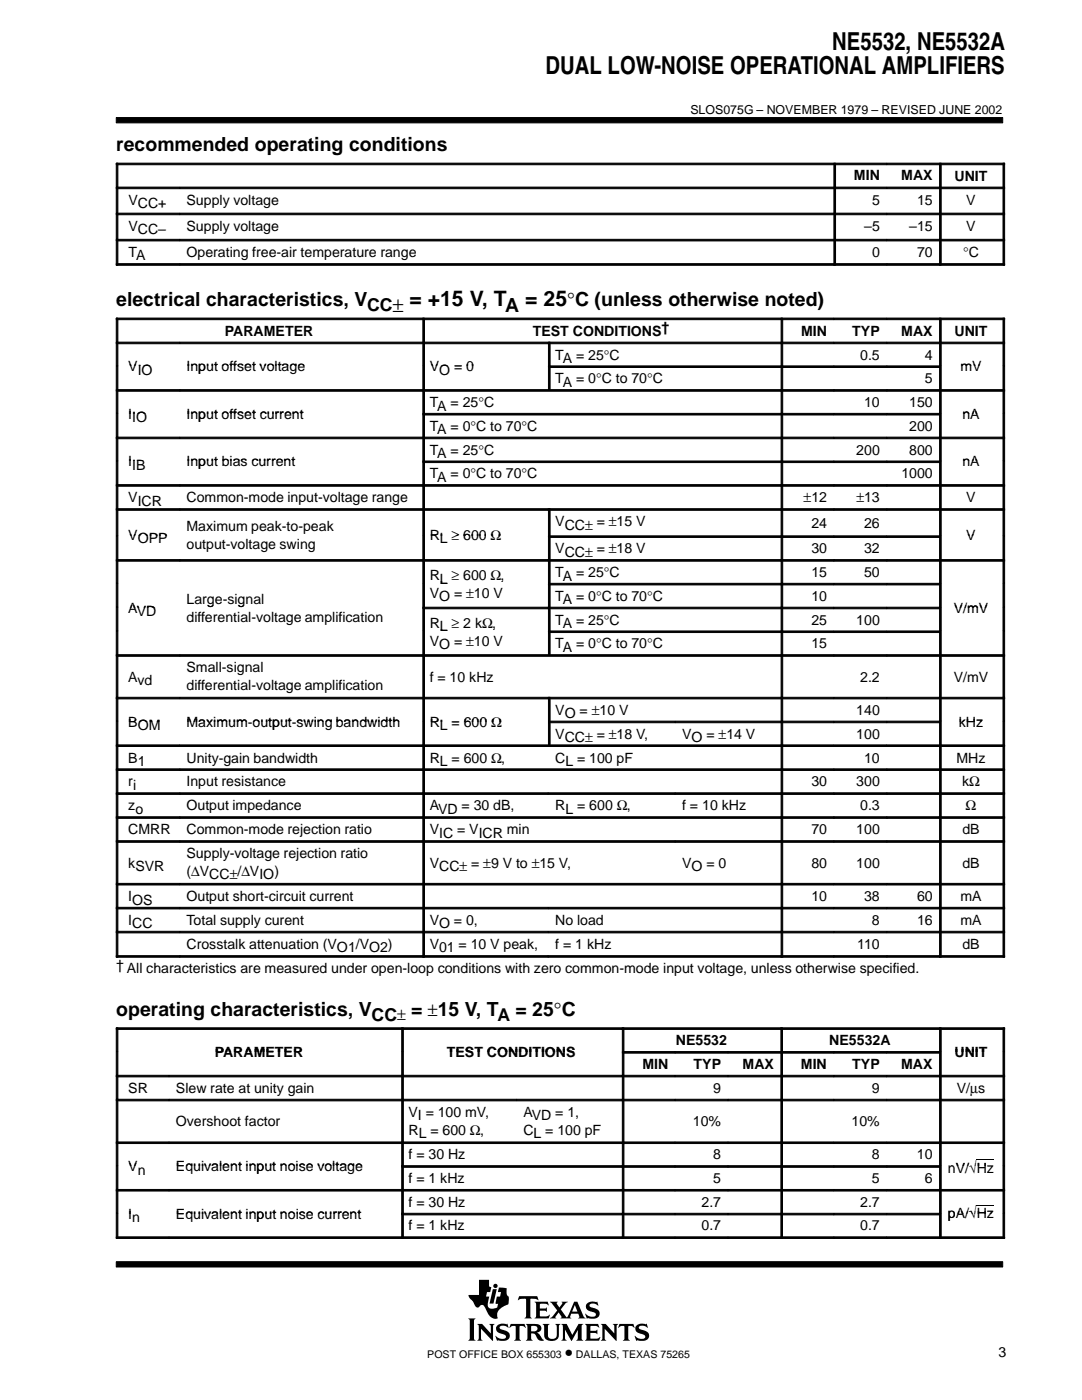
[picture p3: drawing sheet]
<svg xmlns="http://www.w3.org/2000/svg" width="216mm" height="279mm" viewBox="0 0 216 279" stroke-linecap="round" stroke-linejoin="round" font-family="sans-serif">
<defs><g id="words">
<g font-size="4.9">
<text x="166.1" y="9.9">NE5532, NE5532A</text>
<text x="108.9" y="14.8">DUAL LOW-NOISE OPERATIONAL AMPLIFIERS</text>
</g>
<g font-size="4.2">
<text x="81.7" y="61.1">= +15 V, T</text>
<text x="104.8" y="61.1">= 25°C (unless otherwise noted)</text>
</g>
<g font-size="3.9">
<text x="23.2" y="30.2">recommended operating conditions</text>
<text x="23.2" y="61.1">electrical characteristics, V</text>
<text x="100.8" y="62.2">A</text>
<text x="23.2" y="202.7">operating characteristics, V</text>
</g>
<g font-size="3.5">
<text x="73.3" y="62.1">CC±</text>
<text x="74.2" y="203.7">CC± =</text>
<text x="85.4" y="202.7">±15 V, T</text>
<text x="99.2" y="203.7">A = 25°C</text>
<text x="112.7" y="271">•</text>
</g>
<g font-size="2.8">
<text x="170.4" y="35.9">MIN</text>
<text x="179.8" y="35.9">MAX</text>
<text x="25.6" y="40.9">VCC+</text>
<text x="37.2" y="40.9">Supply voltage</text>
<text x="174" y="40.9">5</text>
<text x="183" y="40.9">15</text>
<text x="190.5" y="36.1">UNIT</text>
<text x="192.8" y="40.9">V</text>
<text x="25.6" y="46.1">VCC–</text>
<text x="37.2" y="46.1">Supply voltage</text>
<text x="172.4" y="46.1">–5</text>
<text x="181.4" y="46.1">–15</text>
<text x="192.8" y="46.1">V</text>
<text x="25.6" y="51.3">TA</text>
<text x="37.2" y="51.3">Operating free-air temperature range</text>
<text x="174" y="51.3">0</text>
<text x="183" y="51.3">70</text>
<text x="192.2" y="51.3">°C</text>
<text x="44.9" y="67">PARAMETER</text>
<text x="106.3" y="67">TEST CONDITIONS†</text>
<text x="110.8" y="71.8">TA = 25°C</text>
<text x="159.9" y="67">MIN</text>
<text x="170.1" y="67">TYP</text>
<text x="171.6" y="71.8">0.5</text>
<text x="179.8" y="67">MAX</text>
<text x="184.5" y="71.8">4</text>
<text x="190.5" y="67">UNIT</text>
<text x="25.6" y="74.1">VIO</text>
<text x="37.2" y="74.1">Input offset voltage</text>
<text x="85.7" y="74.1">VO = 0</text>
<text x="110.8" y="76.5">TA = 0°C to 70°C</text>
<text x="184.5" y="76.5">5</text>
<text x="191.6" y="74.1">mV</text>
<text x="25.6" y="83.6">IIO</text>
<text x="37.2" y="83.6">Input offset current</text>
<text x="85.7" y="81.2">TA = 25°C</text>
<text x="172.4" y="81.2">10</text>
<text x="181.4" y="81.2">150</text>
<text x="192" y="83.6">nA</text>
<text x="85.7" y="86">TA = 0°C to 70°C</text>
<text x="181.4" y="86">200</text>
<text x="25.6" y="93.1">IIB</text>
<text x="37.2" y="93.1">Input bias current</text>
<text x="85.7" y="90.7">TA = 25°C</text>
<text x="85.7" y="95.5">TA = 0°C to 70°C</text>
<text x="170.9" y="90.7">200</text>
<text x="179.9" y="95.5">1000</text>
<text x="181.4" y="90.7">800</text>
<text x="192" y="93.1">nA</text>
<text x="25.6" y="100.2">VICR</text>
<text x="37.2" y="100.2">Common-mode input-voltage range</text>
<text x="160.4" y="100.2">±12</text>
<text x="170.9" y="100.2">±13</text>
<text x="192.8" y="100.2">V</text>
<text x="25.6" y="107.7">VOPP</text>
<text x="37.2" y="106">Maximum peak-to-peak</text>
<text x="85.7" y="107.7">RL ≥ 600 Ω</text>
<text x="110.8" y="105">VCC± = ±15 V</text>
<text x="161.9" y="105.3">24</text>
<text x="172.4" y="105.3">26</text>
<text x="192.8" y="107.7">V</text>
<text x="37.2" y="109.5">output-voltage swing</text>
<text x="110.8" y="110.4">VCC± = ±18 V</text>
<text x="161.9" y="110.4">30</text>
<text x="172.4" y="110.4">32</text>
<text x="85.7" y="115.8">RL ≥ 600 Ω,,</text>
<text x="85.7" y="119.3">VO = ±10 V</text>
<text x="87.8" y="116.5">L</text>
<text x="110.8" y="115.2">TA = 25°C</text>
<text x="110.8" y="119.9">TA = 0°C to 70°C</text>
<text x="161.9" y="115.2">15</text>
<text x="161.9" y="119.9">10</text>
<text x="172.4" y="115.2">50</text>
<text x="25.6" y="122.3">AVD</text>
<text x="37.2" y="120.6">Large-signal</text>
<text x="37.2" y="124.1">differential-voltage amplification</text>
<text x="41.3" y="120.6">g</text>
<text x="47.4" y="120.6">g</text>
<text x="85.7" y="125.3">RL ≥ 2 kΩ,,</text>
<text x="110.8" y="124.7">TA = 25°C</text>
<text x="161.9" y="124.7">25</text>
<text x="170.9" y="124.7">100</text>
<text x="190.3" y="122.3">V/mV</text>
<text x="85.7" y="128.8">VO = ±10 V</text>
<text x="87.8" y="126">L</text>
<text x="110.8" y="129.4">TA = 0°C to 70°C</text>
<text x="161.9" y="129.4">15</text>
<text x="25.6" y="136">Avd</text>
<text x="37.2" y="134.2">Small-signal</text>
<text x="37.2" y="137.7">differential-voltage amplification</text>
<text x="85.7" y="136">f = 10 kHz</text>
<text x="171.6" y="136">2.2</text>
<text x="190.3" y="136">V/mV</text>
<text x="110.8" y="142.6">VO = ±10 V</text>
<text x="170.9" y="142.6">140</text>
<text x="25.6" y="145">BOM</text>
<text x="37.2" y="145">Maximum output swing bandwidth</text>
<text x="37.2" y="145">Maximum-output-swing bandwidth</text>
<text x="85.7" y="145">RL = 600 Ω</text>
<text x="110.8" y="147.4">VCC± = ±18 V,</text>
<text x="136.1" y="147.4">VO = ±14 V</text>
<text x="170.9" y="147.4">100</text>
<text x="191.3" y="145">kHz</text>
<text x="25.6" y="152.2">B1</text>
<text x="37.2" y="152.2">Unity-gain bandwidth</text>
<text x="85.7" y="152.2">RL = 600 Ω,</text>
<text x="110.8" y="152.2">CL = 100 pF</text>
<text x="172.4" y="152.2">10</text>
<text x="190.9" y="152.2">MHz</text>
<text x="25.6" y="157">ri</text>
<text x="25.6" y="161.7">zo</text>
<text x="37.2" y="157">Input resistance</text>
<text x="37.2" y="161.7">Output impedance</text>
<text x="85.7" y="161.7">AVD = 30 dB,</text>
<text x="110.8" y="161.7">RL = 600 Ω,</text>
<text x="136.1" y="161.7">f = 10 kHz</text>
<text x="161.9" y="157">30</text>
<text x="170.9" y="157">300</text>
<text x="171.6" y="161.7">0.3</text>
<text x="192" y="157">kΩ</text>
<text x="192.7" y="161.7">Ω</text>
<text x="25.6" y="166.5">CMRR</text>
<text x="37.2" y="166.5">Common-mode rejection ratio</text>
<text x="85.7" y="166.5">VIC = VICR min</text>
<text x="161.9" y="166.5">70</text>
<text x="170.9" y="166.5">100</text>
<text x="192" y="166.5">dB</text>
<text x="25.6" y="173.2">kSVR</text>
<text x="37.2" y="171.3">Supply-voltage rejection ratio</text>
<text x="85.7" y="173.2">VCC± = ±9 V to ±15 V,</text>
<text x="136.1" y="173.2">VO = 0</text>
<text x="161.9" y="173.2">80</text>
<text x="170.9" y="173.2">100</text>
<text x="192" y="173.2">dB</text>
<text x="25.6" y="179.8">IOS</text>
<text x="37.2" y="174.8">(∆VCC±/∆VIO)</text>
<text x="37.2" y="179.8">Output short-circuit current</text>
<text x="161.9" y="179.8">10</text>
<text x="172.4" y="179.8">38</text>
<text x="183" y="179.8">60</text>
<text x="191.6" y="179.8">mA</text>
<text x="25.6" y="184.6">ICC</text>
<text x="37.2" y="184.6">Total supply curent</text>
<text x="85.7" y="184.6">VO = 0,</text>
<text x="110.8" y="184.6">No load</text>
<text x="174" y="184.6">8</text>
<text x="183" y="184.6">16</text>
<text x="191.6" y="184.6">mA</text>
<text x="37.2" y="189.4">Crosstalk attenuation (VO1/VO2)</text>
<text x="85.7" y="189.4">V01 = 10 V peak,</text>
<text x="110.8" y="189.4">f = 1 kHz</text>
<text x="171.1" y="189.4">110</text>
<text x="192" y="189.4">dB</text>
<text x="23.2" y="193.5">† All characteristics are measured under open-loop conditions with zero common-mode input voltage, unless otherwise specified.</text>
<text x="134.9" y="208.6">NE5532</text>
<text x="165.5" y="208.6">NE5532A</text>
<text x="42.8" y="211">PARAMETER</text>
<text x="89.2" y="211">TEST CONDITIONS</text>
<text x="128.2" y="213.3">MIN</text>
<text x="138.4" y="213.3">TYP</text>
<text x="148.2" y="213.3">MAX</text>
<text x="159.8" y="213.3">MIN</text>
<text x="170.1" y="213.3">TYP</text>
<text x="179.8" y="213.3">MAX</text>
<text x="190.5" y="211">UNIT</text>
<text x="25.6" y="218.1">SR</text>
<text x="35.1" y="218.1">Slew rate at unity gain</text>
<text x="142.3" y="218.1">9</text>
<text x="174" y="218.1">9</text>
<text x="190.9" y="218.1">V/µs</text>
<text x="35.1" y="224.8">Overshoot factor</text>
<text x="81.5" y="222.9">VI = 100 mV,</text>
<text x="81.5" y="226.4">RL = 600 Ω,</text>
<text x="104.4" y="222.9">AVD = 1,</text>
<text x="104.4" y="226.4">CL = 100 pF</text>
<text x="138.3" y="224.8">10%</text>
<text x="169.9" y="224.8">10%</text>
<text x="25.6" y="233.7">Vn</text>
<text x="25.6" y="233.7">V</text>
<text x="35.1" y="233.7">Equivalent input noise voltage</text>
<text x="81.5" y="231.4">f = 30 Hz</text>
<text x="142.3" y="231.4">8</text>
<text x="174" y="231.4">8</text>
<text x="183" y="231.4">10</text>
<text x="81.5" y="236.1">f = 1 kHz</text>
<text x="142.3" y="236.1">5</text>
<text x="174" y="236.1">5</text>
<text x="184.5" y="236.1">6</text>
<text x="189.1" y="234">nV/√Hz</text>
<text x="25.6" y="243.2">I</text>
<text x="25.6" y="243.2">In</text>
<text x="35.1" y="243.2">Equivalent input noise current</text>
<text x="81.5" y="240.9">f = 30 Hz</text>
<text x="81.5" y="245.6">f = 1 kHz</text>
<text x="140" y="240.9">2.7</text>
<text x="140" y="245.6">0.7</text>
<text x="171.6" y="240.9">2.7</text>
<text x="171.6" y="245.6">0.7</text>
<text x="189.1" y="243.1">pA/√Hz</text>
<text x="199.2" y="270.8">3</text>
</g>
<text font-size="2.5" x="137.8" y="22.7">SLOS075G – NOVEMBER 1979 – REVISED JUNE 2002</text>
<g font-size="2.1">
<text x="85.3" y="271">POST OFFICE BOX 655303</text>
<text x="114.9" y="271">DALLAS, TEXAS 75265</text>
</g>
</g></defs>
<g fill="#000" stroke="#000" stroke-width=".2">
<path d="M23.2 23.5h176.9v1h-176.9z" fill-rule="evenodd"/>
<path d="M23.2 251.8h176.9v1.1h-176.9z" fill-rule="evenodd"/>
</g>
<g fill="#000">
<path d="M98.3 257.3h.8l-.6 2.9h-.8z"/>
<path d="M93.4 263.1h1.5l-.3 .4v3.7l.3 .4h-1.5l.3-.4v-3.7z" fill-rule="evenodd"/>
<path d="M95.2 264.2h1l1.7 1.9v-1.5l-.3-.4h1.1l-.3 .4v3l-2.4-2.4v2l.3 .4h-1.1l.3-.6v-2.3z" fill-rule="evenodd"/>
<path d="M95.6 255.4h2v1.3l.4 .2-.2 1h-.6l-.2 .9h.6l-.3 1.2 .1 .7a.9 .9 0 0 0 1.2 .4l.6-.1 .2-.8-.5-.1 .2-1.3h.7l.2-.9h-.7l.3-1 1.5 .2v1.1l.2 .4 .2 .2v.7a.81 .81 0 0 1-.6 1 2.73 2.73 0 0 0-1.7 1.7l.1 .9h-.1a1.81 1.81 0 0 1-2.1-1.5l-.3-.6a.7 .7 0 0 0-.6-.6 .7 .7 0 0 0-.7 .5 1.12 1.12 0 0 1-1.1-1l-.7-.8-.2-.7h2.1z" fill-rule="evenodd"/>
<path d="M99.2 264.6a1.71 1.71 0 0 1 1.7-.4l.2 .1 .1-.1 .3 .8-.6-.3-.8-.1a.41 .41 0 0 0-.4 .5 .41 .41 0 0 0 .5 .3 1.29 1.29 0 0 1 1.5 1.4 1.08 1.08 0 0 1-1.2 .8l-1.1-.1-.2 .1-.4-1 .8 .5 .5 .1 .6-.1 .3-.2a.72 .72 0 0 0-.9-.7 .99 .99 0 0 1-1-.5 .99 .99 0 0 1 .1-1.1z" fill-rule="evenodd"/>
<path d="M101.9 264.2h2.8l.2 .8-.7-.4h-.4l-.1 .2v2.4l.3 .4h-1.4l.3-.4v-2.4l-.1-.2h-.5l-.7 .4z" fill-rule="evenodd"/>
<path d="M103.6 258.7h3.6l.2 .8-.4-.3-1.2 .1v3.5l.3 .3h-1.4l.2-.2 .1-.3v-3.2l-.1-.2h-.8l-.7 .3z" fill-rule="evenodd"/>
<path d="M104.9 264.2h1.9a.9 .9 0 0 1 1 .4 .9 .9 0 0 1 0 1.1l-.7 .2 .5 .4 .9 1.2a1.2 1.2 0 0 1-1.6-1l-.3-.3-.6-.1v1l.3 .5h-1.4l.3-.6v-2.3z" fill-rule="evenodd"/>
<path d="M106.7 259.8h2.6l.1 .7-.5-.3-1.2 .1v.8h1.1l.3-.2v.9l-.4-.2h-1v1l.2 .1h1.2l.5-.3h.1l-.2 .7h-2.8l.3-.5v-2.3z" fill-rule="evenodd"/>
<path d="M108.3 264.2h1.3l-.3 .4v2a.65 .65 0 0 0 .7 .6h.6l.4-.4 .1-2.1-.3-.5h1l-.3 .4v1.8a1.54 1.54 0 0 1-2.4 1l-.5-.7v-2.1z" fill-rule="evenodd"/>
<path d="M112 264.2h1.1l1.1 2.2 1.2-2.2h1l-.3 .4v2.6l.3 .4h-1.4l.3-.4v-1.8l-1.3 2.2-1.3-2.2v1.7l.4 .5h-1.1l.3-.6v-2.3z" fill-rule="evenodd"/>
<path d="M109.7 259.8h1.6l-.2 .3 .5 .8 .6-.8-.1-.3h1.2l-.4 .3-1 1.2 1.2 1.6 1.5-3.1h.6l1.2 2.9 .4 .4-1.4-.1a.22 .22 0 0 0 .2-.1 .22 .22 0 0 0 0-.3l-.2-.4h-1.4l-.2 .7 .2 .2h-2.2l.2-.3-.5-.9-.7 .9 .2 .3h-1.3l.6-.4 .9-1.2z" fill-rule="evenodd"/>
<path d="M117.1 260.2a2.08 2.08 0 0 1 1.9-.3l.2-.2 .1 .9a1.22 1.22 0 0 0-1.7-.1 .82 .82 0 0 0 .9 .6 1.06 1.06 0 0 1 1.2 1.1 1.06 1.06 0 0 1-1.2 1l-1.2-.1-.2 .1-.3-1 .8 .5 .8 .1a.46 .46 0 0 0 .5-.5 .46 .46 0 0 0-.5-.4l-.2-.1a1.11 1.11 0 0 1-1.2-1.5z" fill-rule="evenodd"/>
<path d="M116.7 264.2h2.6l.2 .8-.6-.4-1.1 .1v.9h1.1l.3-.2v.9l-.4-.3h-1v1.1l1.3 .1 .7-.4-.3 .8h-2.8l.3-.4v-2.6z" fill-rule="evenodd"/>
<path d="M119.9 264.2h1l1.7 1.9v-1.5l-.3-.4h1l-.3 .4v3l-2.3-2.4v2l.3 .4h-1.1l.3-.4v-2.6z" fill-rule="evenodd"/>
<path d="M123.6 264.2h2.8l.2 .8-.6-.4h-.5l-.1 .2v2.4l.3 .4h-1.4l.3-.4v-2.4l-.1-.2h-.5l-.7 .4z" fill-rule="evenodd"/>
<path d="M127 264.6a1.74 1.74 0 0 1 1.6-.4l.3 .1 .1-.1 .3 .8h-.1a1.2 1.2 0 0 0-1.7-.1 1.47 1.47 0 0 0 1.3 .7 1.03 1.03 0 0 1 .7 1.2 1.03 1.03 0 0 1-1.2 .8l-1.1-.1-.2 .1-.4-1 .9 .5 .9 .1a.45 .45 0 0 0 .4-.6 .45 .45 0 0 0-.6-.3l-.2-.1a1.11 1.11 0 0 1-1.2-1.4z" fill-rule="evenodd"/>
<circle cx="98.9" cy="256.6" r=".43"/>
</g>
<g fill="#fff">
<path d="M114.7 260.4l.5 1.4h-1z"/>
<path d="M106 264.7l.6-.1a.56 .56 0 0 1 .6 .5 .56 .56 0 0 1-.6 .6h-.6z" fill-rule="evenodd"/>
</g>
<g fill="#000" stroke="#000" stroke-width=".2">
<path d="M23.2 32.6h.3v4.7h-.3z" fill-rule="evenodd"/>
<path d="M23.2 32.6h143.2v.3h-143.2z" fill-rule="evenodd"/>
<path d="M23.2 37.3h.3v5.2h-.3z" fill-rule="evenodd"/>
<path d="M23.2 37.3h12.6v.4h-12.6z" fill-rule="evenodd"/>
<path d="M35.9 37.3h130.5v.4h-130.5z" fill-rule="evenodd"/>
<path d="M166.4 32.6h.3v4.7h-.3z" fill-rule="evenodd"/>
<path d="M166.4 32.6h10.5v.3h-10.5z" fill-rule="evenodd"/>
<path d="M166.4 37.3h.3v5.2h-.3z" fill-rule="evenodd"/>
<path d="M166.4 37.3h10.5v.4h-10.5z" fill-rule="evenodd"/>
<path d="M176.9 32.6h10.6v.3h-10.6z" fill-rule="evenodd"/>
<path d="M176.9 37.3h10.6v.4h-10.6z" fill-rule="evenodd"/>
<path d="M187.5 32.6h.3v4.7h-.3z" fill-rule="evenodd"/>
<path d="M187.5 32.6h13v.3h-13z" fill-rule="evenodd"/>
<path d="M187.5 37.3h.3v5.2h-.3z" fill-rule="evenodd"/>
<path d="M187.5 37.3h13v.4h-13z" fill-rule="evenodd"/>
<path d="M200.1 32.6h.4v4.7h-.4z" fill-rule="evenodd"/>
<path d="M200.1 37.3h.4v5.2h-.4z" fill-rule="evenodd"/>
<path d="M23.2 42.5h.3v5.2h-.3z" fill-rule="evenodd"/>
<path d="M23.2 42.5h12.6v.4h-12.6z" fill-rule="evenodd"/>
<path d="M23.2 47.8h.3v5.1h-.3z" fill-rule="evenodd"/>
<path d="M23.2 47.8h12.6v.3h-12.6z" fill-rule="evenodd"/>
<path d="M23.2 52.6h12.6v.3h-12.6z" fill-rule="evenodd"/>
<path d="M35.9 42.5h130.5v.4h-130.5z" fill-rule="evenodd"/>
<path d="M35.9 47.8h130.5v.3h-130.5z" fill-rule="evenodd"/>
<path d="M35.9 52.6h130.5v.3h-130.5z" fill-rule="evenodd"/>
<path d="M166.4 42.5h.3v5.2h-.3z" fill-rule="evenodd"/>
<path d="M166.4 42.5h10.5v.4h-10.5z" fill-rule="evenodd"/>
<path d="M166.4 47.8h.3v5.1h-.3z" fill-rule="evenodd"/>
<path d="M166.4 47.8h10.5v.3h-10.5z" fill-rule="evenodd"/>
<path d="M166.4 52.6h10.5v.3h-10.5z" fill-rule="evenodd"/>
<path d="M176.9 42.5h10.6v.4h-10.6z" fill-rule="evenodd"/>
<path d="M176.9 47.8h10.6v.3h-10.6z" fill-rule="evenodd"/>
<path d="M176.9 52.6h10.6v.3h-10.6z" fill-rule="evenodd"/>
<path d="M187.5 42.5h.3v5.2h-.3z" fill-rule="evenodd"/>
<path d="M187.5 42.5h13v.4h-13z" fill-rule="evenodd"/>
<path d="M187.5 47.8h.3v5.1h-.3z" fill-rule="evenodd"/>
<path d="M187.5 47.8h13v.3h-13z" fill-rule="evenodd"/>
<path d="M187.5 52.6h13v.3h-13z" fill-rule="evenodd"/>
<path d="M200.1 42.5h.4v5.2h-.4z" fill-rule="evenodd"/>
<path d="M200.1 47.8h.4v5.1h-.4z" fill-rule="evenodd"/>
<path d="M23.2 63.5h.3v4.8h-.3z" fill-rule="evenodd"/>
<path d="M23.2 63.5h61.2v.3h-61.2z" fill-rule="evenodd"/>
<path d="M23.2 68.3h.3v4.7h-.3z" fill-rule="evenodd"/>
<path d="M23.2 68.3h12.6v.3h-12.6z" fill-rule="evenodd"/>
<path d="M23.2 73h.3v4.7h-.3z" fill-rule="evenodd"/>
<path d="M23.2 77.8h.3v4.7h-.3z" fill-rule="evenodd"/>
<path d="M23.2 77.8h12.6v.3h-12.6z" fill-rule="evenodd"/>
<path d="M35.9 68.3h48.5v.3h-48.5z" fill-rule="evenodd"/>
<path d="M35.9 77.8h48.5v.3h-48.5z" fill-rule="evenodd"/>
<path d="M84.4 63.5h.3v4.8h-.3z" fill-rule="evenodd"/>
<path d="M84.4 63.5h71.4v.3h-71.4z" fill-rule="evenodd"/>
<path d="M84.4 68.3h.3v4.7h-.3z" fill-rule="evenodd"/>
<path d="M84.4 68.3h25v.3h-25z" fill-rule="evenodd"/>
<path d="M84.4 73h.3v4.7h-.3z" fill-rule="evenodd"/>
<path d="M84.4 77.8h.3v4.7h-.3z" fill-rule="evenodd"/>
<path d="M84.4 77.8h71.4v.3h-71.4z" fill-rule="evenodd"/>
<path d="M109.4 68.3h.4v4.7h-.4z" fill-rule="evenodd"/>
<path d="M109.4 68.3h46.4v.3h-46.4z" fill-rule="evenodd"/>
<path d="M109.4 73h.4v4.7h-.4z" fill-rule="evenodd"/>
<path d="M109.4 73h46.4v.3h-46.4z" fill-rule="evenodd"/>
<path d="M155.9 63.5h.3v4.8h-.3z" fill-rule="evenodd"/>
<path d="M155.9 63.5h10.5v.3h-10.5z" fill-rule="evenodd"/>
<path d="M155.9 68.3h.3v4.7h-.3z" fill-rule="evenodd"/>
<path d="M155.9 68.3h10.5v.3h-10.5z" fill-rule="evenodd"/>
<path d="M155.9 73h.3v4.7h-.3z" fill-rule="evenodd"/>
<path d="M155.9 73h10.5v.3h-10.5z" fill-rule="evenodd"/>
<path d="M155.9 77.8h.3v4.7h-.3z" fill-rule="evenodd"/>
<path d="M155.9 77.8h10.5v.3h-10.5z" fill-rule="evenodd"/>
<path d="M166.4 63.5h10.5v.3h-10.5z" fill-rule="evenodd"/>
<path d="M166.4 68.3h10.5v.3h-10.5z" fill-rule="evenodd"/>
<path d="M166.4 73h10.5v.3h-10.5z" fill-rule="evenodd"/>
<path d="M166.4 77.8h10.5v.3h-10.5z" fill-rule="evenodd"/>
<path d="M176.9 63.5h10.6v.3h-10.6z" fill-rule="evenodd"/>
<path d="M176.9 68.3h10.6v.3h-10.6z" fill-rule="evenodd"/>
<path d="M176.9 73h10.6v.3h-10.6z" fill-rule="evenodd"/>
<path d="M176.9 77.8h10.6v.3h-10.6z" fill-rule="evenodd"/>
<path d="M187.5 63.5h.3v4.8h-.3z" fill-rule="evenodd"/>
<path d="M187.5 63.5h13v.3h-13z" fill-rule="evenodd"/>
<path d="M187.5 68.3h.3v4.7h-.3z" fill-rule="evenodd"/>
<path d="M187.5 68.3h13v.3h-13z" fill-rule="evenodd"/>
<path d="M187.5 73h.3v4.7h-.3z" fill-rule="evenodd"/>
<path d="M187.5 77.8h.3v4.7h-.3z" fill-rule="evenodd"/>
<path d="M187.5 77.8h13v.3h-13z" fill-rule="evenodd"/>
<path d="M200.1 63.5h.4v4.8h-.4z" fill-rule="evenodd"/>
<path d="M200.1 68.3h.4v4.7h-.4z" fill-rule="evenodd"/>
<path d="M200.1 73h.4v4.7h-.4z" fill-rule="evenodd"/>
<path d="M200.1 77.8h.4v4.7h-.4z" fill-rule="evenodd"/>
<path d="M23.2 82.5h.3v4.7h-.3z" fill-rule="evenodd"/>
<path d="M23.2 87.2h.3v4.8h-.3z" fill-rule="evenodd"/>
<path d="M23.2 87.2h12.6v.4h-12.6z" fill-rule="evenodd"/>
<path d="M23.2 92h.3v4.7h-.3z" fill-rule="evenodd"/>
<path d="M23.2 96.7h.3v4.8h-.3z" fill-rule="evenodd"/>
<path d="M23.2 96.7h12.6v.3h-12.6z" fill-rule="evenodd"/>
<path d="M35.9 87.2h48.5v.4h-48.5z" fill-rule="evenodd"/>
<path d="M35.9 96.7h48.5v.3h-48.5z" fill-rule="evenodd"/>
<path d="M84.4 82.5h.3v4.7h-.3z" fill-rule="evenodd"/>
<path d="M84.4 82.5h71.4v.3h-71.4z" fill-rule="evenodd"/>
<path d="M84.4 87.2h.3v4.8h-.3z" fill-rule="evenodd"/>
<path d="M84.4 87.2h71.4v.4h-71.4z" fill-rule="evenodd"/>
<path d="M84.4 92h.3v4.7h-.3z" fill-rule="evenodd"/>
<path d="M84.4 92h71.4v.3h-71.4z" fill-rule="evenodd"/>
<path d="M84.4 96.7h.3v4.8h-.3z" fill-rule="evenodd"/>
<path d="M84.4 96.7h71.4v.3h-71.4z" fill-rule="evenodd"/>
<path d="M155.9 82.5h.3v4.7h-.3z" fill-rule="evenodd"/>
<path d="M155.9 82.5h10.5v.3h-10.5z" fill-rule="evenodd"/>
<path d="M155.9 87.2h.3v4.8h-.3z" fill-rule="evenodd"/>
<path d="M155.9 87.2h10.5v.4h-10.5z" fill-rule="evenodd"/>
<path d="M155.9 92h.3v4.7h-.3z" fill-rule="evenodd"/>
<path d="M155.9 92h10.5v.3h-10.5z" fill-rule="evenodd"/>
<path d="M155.9 96.7h.3v4.8h-.3z" fill-rule="evenodd"/>
<path d="M155.9 96.7h10.5v.3h-10.5z" fill-rule="evenodd"/>
<path d="M166.4 82.5h10.5v.3h-10.5z" fill-rule="evenodd"/>
<path d="M166.4 87.2h10.5v.4h-10.5z" fill-rule="evenodd"/>
<path d="M166.4 92h10.5v.3h-10.5z" fill-rule="evenodd"/>
<path d="M166.4 96.7h10.5v.3h-10.5z" fill-rule="evenodd"/>
<path d="M176.9 82.5h10.6v.3h-10.6z" fill-rule="evenodd"/>
<path d="M176.9 87.2h10.6v.4h-10.6z" fill-rule="evenodd"/>
<path d="M176.9 92h10.6v.3h-10.6z" fill-rule="evenodd"/>
<path d="M176.9 96.7h10.6v.3h-10.6z" fill-rule="evenodd"/>
<path d="M187.5 82.5h.3v4.7h-.3z" fill-rule="evenodd"/>
<path d="M187.5 87.2h.3v4.8h-.3z" fill-rule="evenodd"/>
<path d="M187.5 87.2h13v.4h-13z" fill-rule="evenodd"/>
<path d="M187.5 92h.3v4.7h-.3z" fill-rule="evenodd"/>
<path d="M187.5 96.7h.3v4.8h-.3z" fill-rule="evenodd"/>
<path d="M187.5 96.7h13v.3h-13z" fill-rule="evenodd"/>
<path d="M200.1 82.5h.4v4.7h-.4z" fill-rule="evenodd"/>
<path d="M200.1 87.2h.4v4.8h-.4z" fill-rule="evenodd"/>
<path d="M200.1 92h.4v4.7h-.4z" fill-rule="evenodd"/>
<path d="M200.1 96.7h.4v4.8h-.4z" fill-rule="evenodd"/>
<path d="M23.2 101.5h.3v5.4h-.3z" fill-rule="evenodd"/>
<path d="M23.2 101.5h12.6v.3h-12.6z" fill-rule="evenodd"/>
<path d="M23.2 106.9h.3v4.8h-.3z" fill-rule="evenodd"/>
<path d="M23.2 111.7h.3v4.7h-.3z" fill-rule="evenodd"/>
<path d="M23.2 111.7h12.6v.3h-12.6z" fill-rule="evenodd"/>
<path d="M23.2 116.4h.3v4.8h-.3z" fill-rule="evenodd"/>
<path d="M35.9 101.5h48.5v.3h-48.5z" fill-rule="evenodd"/>
<path d="M35.9 111.7h48.5v.3h-48.5z" fill-rule="evenodd"/>
<path d="M84.4 101.5h.3v5.4h-.3z" fill-rule="evenodd"/>
<path d="M84.4 101.5h25v.3h-25z" fill-rule="evenodd"/>
<path d="M84.4 106.9h.3v4.8h-.3z" fill-rule="evenodd"/>
<path d="M84.4 111.7h.3v4.7h-.3z" fill-rule="evenodd"/>
<path d="M84.4 111.7h25v.3h-25z" fill-rule="evenodd"/>
<path d="M84.4 116.4h.3v4.8h-.3z" fill-rule="evenodd"/>
<path d="M109.4 101.5h.4v5.4h-.4z" fill-rule="evenodd"/>
<path d="M109.4 101.5h46.4v.3h-46.4z" fill-rule="evenodd"/>
<path d="M109.4 106.9h.4v4.8h-.4z" fill-rule="evenodd"/>
<path d="M109.4 106.9h46.4v.4h-46.4z" fill-rule="evenodd"/>
<path d="M109.4 111.7h.4v4.7h-.4z" fill-rule="evenodd"/>
<path d="M109.4 111.7h46.4v.3h-46.4z" fill-rule="evenodd"/>
<path d="M109.4 116.4h.4v4.8h-.4z" fill-rule="evenodd"/>
<path d="M109.4 116.4h46.4v.3h-46.4z" fill-rule="evenodd"/>
<path d="M155.9 101.5h.3v5.4h-.3z" fill-rule="evenodd"/>
<path d="M155.9 101.5h10.5v.3h-10.5z" fill-rule="evenodd"/>
<path d="M155.9 106.9h.3v4.8h-.3z" fill-rule="evenodd"/>
<path d="M155.9 106.9h10.5v.4h-10.5z" fill-rule="evenodd"/>
<path d="M155.9 111.7h.3v4.7h-.3z" fill-rule="evenodd"/>
<path d="M155.9 111.7h10.5v.3h-10.5z" fill-rule="evenodd"/>
<path d="M155.9 116.4h.3v4.8h-.3z" fill-rule="evenodd"/>
<path d="M155.9 116.4h10.5v.3h-10.5z" fill-rule="evenodd"/>
<path d="M166.4 101.5h10.5v.3h-10.5z" fill-rule="evenodd"/>
<path d="M166.4 106.9h10.5v.4h-10.5z" fill-rule="evenodd"/>
<path d="M166.4 111.7h10.5v.3h-10.5z" fill-rule="evenodd"/>
<path d="M166.4 116.4h10.5v.3h-10.5z" fill-rule="evenodd"/>
<path d="M176.9 101.5h10.6v.3h-10.6z" fill-rule="evenodd"/>
<path d="M176.9 106.9h10.6v.4h-10.6z" fill-rule="evenodd"/>
<path d="M176.9 111.7h10.6v.3h-10.6z" fill-rule="evenodd"/>
<path d="M176.9 116.4h10.6v.3h-10.6z" fill-rule="evenodd"/>
<path d="M187.5 101.5h.3v5.4h-.3z" fill-rule="evenodd"/>
<path d="M187.5 101.5h13v.3h-13z" fill-rule="evenodd"/>
<path d="M187.5 106.9h.3v4.8h-.3z" fill-rule="evenodd"/>
<path d="M187.5 111.7h.3v4.7h-.3z" fill-rule="evenodd"/>
<path d="M187.5 111.7h13v.3h-13z" fill-rule="evenodd"/>
<path d="M187.5 116.4h.3v4.8h-.3z" fill-rule="evenodd"/>
<path d="M200.1 101.5h.4v5.4h-.4z" fill-rule="evenodd"/>
<path d="M200.1 106.9h.4v4.8h-.4z" fill-rule="evenodd"/>
<path d="M200.1 111.7h.4v4.7h-.4z" fill-rule="evenodd"/>
<path d="M200.1 116.4h.4v4.8h-.4z" fill-rule="evenodd"/>
<path d="M23.2 121.2h.3v4.7h-.3z" fill-rule="evenodd"/>
<path d="M23.2 125.9h.3v4.7h-.3z" fill-rule="evenodd"/>
<path d="M23.2 130.7h.3v8.4h-.3z" fill-rule="evenodd"/>
<path d="M23.2 130.7h12.6v.3h-12.6z" fill-rule="evenodd"/>
<path d="M23.2 139.2h.3v4.7h-.3z" fill-rule="evenodd"/>
<path d="M23.2 139.2h12.6v.3h-12.6z" fill-rule="evenodd"/>
<path d="M35.9 130.7h48.5v.3h-48.5z" fill-rule="evenodd"/>
<path d="M35.9 139.2h48.5v.3h-48.5z" fill-rule="evenodd"/>
<path d="M84.4 121.2h.3v4.7h-.3z" fill-rule="evenodd"/>
<path d="M84.4 121.2h25v.3h-25z" fill-rule="evenodd"/>
<path d="M84.4 125.9h.3v4.7h-.3z" fill-rule="evenodd"/>
<path d="M84.4 130.7h.3v8.4h-.3z" fill-rule="evenodd"/>
<path d="M84.4 130.7h71.4v.3h-71.4z" fill-rule="evenodd"/>
<path d="M84.4 139.2h.3v4.7h-.3z" fill-rule="evenodd"/>
<path d="M84.4 139.2h25v.3h-25z" fill-rule="evenodd"/>
<path d="M109.4 121.2h.4v4.7h-.4z" fill-rule="evenodd"/>
<path d="M109.4 121.2h46.4v.3h-46.4z" fill-rule="evenodd"/>
<path d="M109.4 125.9h.4v4.7h-.4z" fill-rule="evenodd"/>
<path d="M109.4 125.9h46.4v.3h-46.4z" fill-rule="evenodd"/>
<path d="M109.4 139.2h.4v4.7h-.4z" fill-rule="evenodd"/>
<path d="M109.4 139.2h46.4v.3h-46.4z" fill-rule="evenodd"/>
<path d="M155.9 121.2h.3v4.7h-.3z" fill-rule="evenodd"/>
<path d="M155.9 121.2h10.5v.3h-10.5z" fill-rule="evenodd"/>
<path d="M155.9 125.9h.3v4.7h-.3z" fill-rule="evenodd"/>
<path d="M155.9 125.9h10.5v.3h-10.5z" fill-rule="evenodd"/>
<path d="M155.9 130.7h.3v8.4h-.3z" fill-rule="evenodd"/>
<path d="M155.9 130.7h10.5v.3h-10.5z" fill-rule="evenodd"/>
<path d="M155.9 139.2h.3v4.7h-.3z" fill-rule="evenodd"/>
<path d="M155.9 139.2h10.5v.3h-10.5z" fill-rule="evenodd"/>
<path d="M166.4 121.2h10.5v.3h-10.5z" fill-rule="evenodd"/>
<path d="M166.4 125.9h10.5v.3h-10.5z" fill-rule="evenodd"/>
<path d="M166.4 130.7h10.5v.3h-10.5z" fill-rule="evenodd"/>
<path d="M166.4 139.2h10.5v.3h-10.5z" fill-rule="evenodd"/>
<path d="M176.9 121.2h10.6v.3h-10.6z" fill-rule="evenodd"/>
<path d="M176.9 125.9h10.6v.3h-10.6z" fill-rule="evenodd"/>
<path d="M176.9 130.7h10.6v.3h-10.6z" fill-rule="evenodd"/>
<path d="M176.9 139.2h10.6v.3h-10.6z" fill-rule="evenodd"/>
<path d="M187.5 121.2h.3v4.7h-.3z" fill-rule="evenodd"/>
<path d="M187.5 125.9h.3v4.7h-.3z" fill-rule="evenodd"/>
<path d="M187.5 130.7h.3v8.4h-.3z" fill-rule="evenodd"/>
<path d="M187.5 130.7h13v.3h-13z" fill-rule="evenodd"/>
<path d="M187.5 139.2h.3v4.7h-.3z" fill-rule="evenodd"/>
<path d="M187.5 139.2h13v.3h-13z" fill-rule="evenodd"/>
<path d="M200.1 121.2h.4v4.7h-.4z" fill-rule="evenodd"/>
<path d="M200.1 125.9h.4v4.7h-.4z" fill-rule="evenodd"/>
<path d="M200.1 130.7h.4v8.4h-.4z" fill-rule="evenodd"/>
<path d="M200.1 139.2h.4v4.7h-.4z" fill-rule="evenodd"/>
<path d="M23.2 143.9h.3v4.7h-.3z" fill-rule="evenodd"/>
<path d="M23.2 148.7h.3v4.7h-.3z" fill-rule="evenodd"/>
<path d="M23.2 148.7h12.6v.3h-12.6z" fill-rule="evenodd"/>
<path d="M23.2 153.4h.3v4.8h-.3z" fill-rule="evenodd"/>
<path d="M23.2 153.4h12.6v.4h-12.6z" fill-rule="evenodd"/>
<path d="M23.2 158.2h.3v4.8h-.3z" fill-rule="evenodd"/>
<path d="M23.2 158.2h12.6v.3h-12.6z" fill-rule="evenodd"/>
<path d="M35.9 148.7h48.5v.3h-48.5z" fill-rule="evenodd"/>
<path d="M35.9 153.4h48.5v.4h-48.5z" fill-rule="evenodd"/>
<path d="M35.9 158.2h48.5v.3h-48.5z" fill-rule="evenodd"/>
<path d="M84.4 143.9h.3v4.7h-.3z" fill-rule="evenodd"/>
<path d="M84.4 148.7h.3v4.7h-.3z" fill-rule="evenodd"/>
<path d="M84.4 148.7h25v.3h-25z" fill-rule="evenodd"/>
<path d="M84.4 153.4h.3v4.8h-.3z" fill-rule="evenodd"/>
<path d="M84.4 153.4h71.4v.4h-71.4z" fill-rule="evenodd"/>
<path d="M84.4 158.2h.3v4.8h-.3z" fill-rule="evenodd"/>
<path d="M84.4 158.2h25v.3h-25z" fill-rule="evenodd"/>
<path d="M109.4 143.9h.4v4.7h-.4z" fill-rule="evenodd"/>
<path d="M109.4 143.9h25.3v.3h-25.3z" fill-rule="evenodd"/>
<path d="M109.4 148.7h46.4v.3h-46.4z" fill-rule="evenodd"/>
<path d="M109.4 158.2h25.3v.3h-25.3z" fill-rule="evenodd"/>
<path d="M134.8 143.9h21v.3h-21z" fill-rule="evenodd"/>
<path d="M134.8 158.2h21v.3h-21z" fill-rule="evenodd"/>
<path d="M155.9 143.9h.3v4.7h-.3z" fill-rule="evenodd"/>
<path d="M155.9 143.9h10.5v.3h-10.5z" fill-rule="evenodd"/>
<path d="M155.9 148.7h.3v4.7h-.3z" fill-rule="evenodd"/>
<path d="M155.9 148.7h10.5v.3h-10.5z" fill-rule="evenodd"/>
<path d="M155.9 153.4h.3v4.8h-.3z" fill-rule="evenodd"/>
<path d="M155.9 153.4h10.5v.4h-10.5z" fill-rule="evenodd"/>
<path d="M155.9 158.2h.3v4.8h-.3z" fill-rule="evenodd"/>
<path d="M155.9 158.2h10.5v.3h-10.5z" fill-rule="evenodd"/>
<path d="M166.4 143.9h10.5v.3h-10.5z" fill-rule="evenodd"/>
<path d="M166.4 148.7h10.5v.3h-10.5z" fill-rule="evenodd"/>
<path d="M166.4 153.4h10.5v.4h-10.5z" fill-rule="evenodd"/>
<path d="M166.4 158.2h10.5v.3h-10.5z" fill-rule="evenodd"/>
<path d="M176.9 143.9h10.6v.3h-10.6z" fill-rule="evenodd"/>
<path d="M176.9 148.7h10.6v.3h-10.6z" fill-rule="evenodd"/>
<path d="M176.9 153.4h10.6v.4h-10.6z" fill-rule="evenodd"/>
<path d="M176.9 158.2h10.6v.3h-10.6z" fill-rule="evenodd"/>
<path d="M187.5 143.9h.3v4.7h-.3z" fill-rule="evenodd"/>
<path d="M187.5 148.7h.3v4.7h-.3z" fill-rule="evenodd"/>
<path d="M187.5 148.7h13v.3h-13z" fill-rule="evenodd"/>
<path d="M187.5 153.4h.3v4.8h-.3z" fill-rule="evenodd"/>
<path d="M187.5 153.4h13v.4h-13z" fill-rule="evenodd"/>
<path d="M187.5 158.2h.3v4.8h-.3z" fill-rule="evenodd"/>
<path d="M187.5 158.2h13v.3h-13z" fill-rule="evenodd"/>
<path d="M200.1 143.9h.4v4.7h-.4z" fill-rule="evenodd"/>
<path d="M200.1 148.7h.4v4.7h-.4z" fill-rule="evenodd"/>
<path d="M200.1 153.4h.4v4.8h-.4z" fill-rule="evenodd"/>
<path d="M200.1 158.2h.4v4.8h-.4z" fill-rule="evenodd"/>
<path d="M23.2 163h.3v4.8h-.3z" fill-rule="evenodd"/>
<path d="M23.2 163h12.6v.3h-12.6z" fill-rule="evenodd"/>
<path d="M23.2 167.8h.3v8.5h-.3z" fill-rule="evenodd"/>
<path d="M23.2 167.8h12.6v.3h-12.6z" fill-rule="evenodd"/>
<path d="M23.2 176.3h.3v4.8h-.3z" fill-rule="evenodd"/>
<path d="M23.2 176.3h12.6v.3h-12.6z" fill-rule="evenodd"/>
<path d="M35.9 163h48.5v.3h-48.5z" fill-rule="evenodd"/>
<path d="M35.9 167.8h48.5v.3h-48.5z" fill-rule="evenodd"/>
<path d="M35.9 176.3h48.5v.3h-48.5z" fill-rule="evenodd"/>
<path d="M84.4 163h.3v4.8h-.3z" fill-rule="evenodd"/>
<path d="M84.4 163h71.4v.3h-71.4z" fill-rule="evenodd"/>
<path d="M84.4 167.8h.3v8.5h-.3z" fill-rule="evenodd"/>
<path d="M84.4 167.8h50.3v.3h-50.3z" fill-rule="evenodd"/>
<path d="M84.4 176.3h.3v4.8h-.3z" fill-rule="evenodd"/>
<path d="M84.4 176.3h71.4v.3h-71.4z" fill-rule="evenodd"/>
<path d="M134.8 167.8h21v.3h-21z" fill-rule="evenodd"/>
<path d="M155.9 163h.3v4.8h-.3z" fill-rule="evenodd"/>
<path d="M155.9 163h10.5v.3h-10.5z" fill-rule="evenodd"/>
<path d="M155.9 167.8h.3v8.5h-.3z" fill-rule="evenodd"/>
<path d="M155.9 167.8h10.5v.3h-10.5z" fill-rule="evenodd"/>
<path d="M155.9 176.3h.3v4.8h-.3z" fill-rule="evenodd"/>
<path d="M155.9 176.3h10.5v.3h-10.5z" fill-rule="evenodd"/>
<path d="M166.4 163h10.5v.3h-10.5z" fill-rule="evenodd"/>
<path d="M166.4 167.8h10.5v.3h-10.5z" fill-rule="evenodd"/>
<path d="M166.4 176.3h10.5v.3h-10.5z" fill-rule="evenodd"/>
<path d="M176.9 163h10.6v.3h-10.6z" fill-rule="evenodd"/>
<path d="M176.9 167.8h10.6v.3h-10.6z" fill-rule="evenodd"/>
<path d="M176.9 176.3h10.6v.3h-10.6z" fill-rule="evenodd"/>
<path d="M187.5 163h.3v4.8h-.3z" fill-rule="evenodd"/>
<path d="M187.5 163h13v.3h-13z" fill-rule="evenodd"/>
<path d="M187.5 167.8h.3v8.5h-.3z" fill-rule="evenodd"/>
<path d="M187.5 167.8h13v.3h-13z" fill-rule="evenodd"/>
<path d="M187.5 176.3h.3v4.8h-.3z" fill-rule="evenodd"/>
<path d="M187.5 176.3h13v.3h-13z" fill-rule="evenodd"/>
<path d="M200.1 163h.4v4.8h-.4z" fill-rule="evenodd"/>
<path d="M200.1 167.8h.4v8.5h-.4z" fill-rule="evenodd"/>
<path d="M200.1 176.3h.4v4.8h-.4z" fill-rule="evenodd"/>
<path d="M23.2 181.1h.3v4.7h-.3z" fill-rule="evenodd"/>
<path d="M23.2 181.1h12.6v.3h-12.6z" fill-rule="evenodd"/>
<path d="M23.2 185.9h.3v5.1h-.3z" fill-rule="evenodd"/>
<path d="M23.2 185.9h12.6v.3h-12.6z" fill-rule="evenodd"/>
<path d="M23.2 190.7h12.6v.3h-12.6z" fill-rule="evenodd"/>
<path d="M35.9 181.1h48.5v.3h-48.5z" fill-rule="evenodd"/>
<path d="M35.9 185.9h48.5v.3h-48.5z" fill-rule="evenodd"/>
<path d="M35.9 190.7h48.5v.3h-48.5z" fill-rule="evenodd"/>
<path d="M84.4 181.1h.3v4.7h-.3z" fill-rule="evenodd"/>
<path d="M84.4 181.1h25v.3h-25z" fill-rule="evenodd"/>
<path d="M84.4 185.9h.3v5.1h-.3z" fill-rule="evenodd"/>
<path d="M84.4 185.9h25v.3h-25z" fill-rule="evenodd"/>
<path d="M84.4 190.7h25v.3h-25z" fill-rule="evenodd"/>
<path d="M109.4 181.1h46.4v.3h-46.4z" fill-rule="evenodd"/>
<path d="M109.4 185.9h46.4v.3h-46.4z" fill-rule="evenodd"/>
<path d="M109.4 190.7h46.4v.3h-46.4z" fill-rule="evenodd"/>
<path d="M155.9 181.1h.3v4.7h-.3z" fill-rule="evenodd"/>
<path d="M155.9 181.1h10.5v.3h-10.5z" fill-rule="evenodd"/>
<path d="M155.9 185.9h.3v5.1h-.3z" fill-rule="evenodd"/>
<path d="M155.9 185.9h10.5v.3h-10.5z" fill-rule="evenodd"/>
<path d="M155.9 190.7h10.5v.3h-10.5z" fill-rule="evenodd"/>
<path d="M166.4 181.1h10.5v.3h-10.5z" fill-rule="evenodd"/>
<path d="M166.4 185.9h10.5v.3h-10.5z" fill-rule="evenodd"/>
<path d="M166.4 190.7h10.5v.3h-10.5z" fill-rule="evenodd"/>
<path d="M176.9 181.1h10.6v.3h-10.6z" fill-rule="evenodd"/>
<path d="M176.9 185.9h10.6v.3h-10.6z" fill-rule="evenodd"/>
<path d="M176.9 190.7h10.6v.3h-10.6z" fill-rule="evenodd"/>
<path d="M187.5 181.1h.3v4.7h-.3z" fill-rule="evenodd"/>
<path d="M187.5 181.1h13v.3h-13z" fill-rule="evenodd"/>
<path d="M187.5 185.9h.3v5.1h-.3z" fill-rule="evenodd"/>
<path d="M187.5 185.9h13v.3h-13z" fill-rule="evenodd"/>
<path d="M187.5 190.7h13v.3h-13z" fill-rule="evenodd"/>
<path d="M200.1 181.1h.4v4.7h-.4z" fill-rule="evenodd"/>
<path d="M200.1 185.9h.4v5.1h-.4z" fill-rule="evenodd"/>
<path d="M23.2 205.1h.3v4.7h-.3z" fill-rule="evenodd"/>
<path d="M23.2 205.1h56.9v.3h-56.9z" fill-rule="evenodd"/>
<path d="M23.2 209.9h.3v4.7h-.3z" fill-rule="evenodd"/>
<path d="M23.2 214.6h.3v4.8h-.3z" fill-rule="evenodd"/>
<path d="M23.2 214.6h10.5v.3h-10.5z" fill-rule="evenodd"/>
<path d="M23.2 219.4h.3v8.5h-.3z" fill-rule="evenodd"/>
<path d="M23.2 219.4h10.5v.3h-10.5z" fill-rule="evenodd"/>
<path d="M33.7 214.6h46.4v.3h-46.4z" fill-rule="evenodd"/>
<path d="M33.7 219.4h46.4v.3h-46.4z" fill-rule="evenodd"/>
<path d="M80.2 205.1h.3v4.7h-.3z" fill-rule="evenodd"/>
<path d="M80.2 205.1h44v.3h-44z" fill-rule="evenodd"/>
<path d="M80.2 209.9h.3v4.7h-.3z" fill-rule="evenodd"/>
<path d="M80.2 214.6h.3v4.8h-.3z" fill-rule="evenodd"/>
<path d="M80.2 214.6h44v.3h-44z" fill-rule="evenodd"/>
<path d="M80.2 219.4h.3v8.5h-.3z" fill-rule="evenodd"/>
<path d="M80.2 219.4h22.9v.3h-22.9z" fill-rule="evenodd"/>
<path d="M103.1 219.4h21.1v.3h-21.1z" fill-rule="evenodd"/>
<path d="M124.2 205.1h.3v4.7h-.3z" fill-rule="evenodd"/>
<path d="M124.2 205.1h31.6v.3h-31.6z" fill-rule="evenodd"/>
<path d="M124.2 209.9h.3v4.7h-.3z" fill-rule="evenodd"/>
<path d="M124.2 209.9h10.5v.3h-10.5z" fill-rule="evenodd"/>
<path d="M124.2 214.6h.3v4.8h-.3z" fill-rule="evenodd"/>
<path d="M124.2 214.6h10.5v.3h-10.5z" fill-rule="evenodd"/>
<path d="M124.2 219.4h.3v8.5h-.3z" fill-rule="evenodd"/>
<path d="M124.2 219.4h10.5v.3h-10.5z" fill-rule="evenodd"/>
<path d="M134.7 209.9h10.6v.3h-10.6z" fill-rule="evenodd"/>
<path d="M134.7 214.6h10.6v.3h-10.6z" fill-rule="evenodd"/>
<path d="M134.7 219.4h10.6v.3h-10.6z" fill-rule="evenodd"/>
<path d="M145.3 209.9h10.5v.3h-10.5z" fill-rule="evenodd"/>
<path d="M145.3 214.6h10.5v.3h-10.5z" fill-rule="evenodd"/>
<path d="M145.3 219.4h10.5v.3h-10.5z" fill-rule="evenodd"/>
<path d="M155.8 205.1h.3v4.7h-.3z" fill-rule="evenodd"/>
<path d="M155.8 205.1h31.7v.3h-31.7z" fill-rule="evenodd"/>
<path d="M155.8 209.9h.3v4.7h-.3z" fill-rule="evenodd"/>
<path d="M155.8 209.9h10.6v.3h-10.6z" fill-rule="evenodd"/>
<path d="M155.8 214.6h.3v4.8h-.3z" fill-rule="evenodd"/>
<path d="M155.8 214.6h10.6v.3h-10.6z" fill-rule="evenodd"/>
<path d="M155.8 219.4h.3v8.5h-.3z" fill-rule="evenodd"/>
<path d="M155.8 219.4h10.6v.3h-10.6z" fill-rule="evenodd"/>
<path d="M166.4 209.9h10.5v.3h-10.5z" fill-rule="evenodd"/>
<path d="M166.4 214.6h10.5v.3h-10.5z" fill-rule="evenodd"/>
<path d="M166.4 219.4h10.5v.3h-10.5z" fill-rule="evenodd"/>
<path d="M176.9 209.9h10.6v.3h-10.6z" fill-rule="evenodd"/>
<path d="M176.9 214.6h10.6v.3h-10.6z" fill-rule="evenodd"/>
<path d="M176.9 219.4h10.6v.3h-10.6z" fill-rule="evenodd"/>
<path d="M187.5 205.1h.3v4.7h-.3z" fill-rule="evenodd"/>
<path d="M187.5 205.1h13v.3h-13z" fill-rule="evenodd"/>
<path d="M187.5 209.9h.3v4.7h-.3z" fill-rule="evenodd"/>
<path d="M187.5 214.6h.3v4.8h-.3z" fill-rule="evenodd"/>
<path d="M187.5 214.6h13v.3h-13z" fill-rule="evenodd"/>
<path d="M187.5 219.4h.3v8.5h-.3z" fill-rule="evenodd"/>
<path d="M187.5 219.4h13v.3h-13z" fill-rule="evenodd"/>
<path d="M200.1 205.1h.4v4.7h-.4z" fill-rule="evenodd"/>
<path d="M200.1 209.9h.4v4.7h-.4z" fill-rule="evenodd"/>
<path d="M200.1 214.6h.4v4.8h-.4z" fill-rule="evenodd"/>
<path d="M200.1 219.4h.4v8.5h-.4z" fill-rule="evenodd"/>
<path d="M23.2 227.9h.3v4.7h-.3z" fill-rule="evenodd"/>
<path d="M23.2 227.9h10.5v.3h-10.5z" fill-rule="evenodd"/>
<path d="M23.2 232.6h.3v4.8h-.3z" fill-rule="evenodd"/>
<path d="M23.2 237.4h.3v4.7h-.3z" fill-rule="evenodd"/>
<path d="M23.2 237.4h10.5v.3h-10.5z" fill-rule="evenodd"/>
<path d="M33.7 227.9h46.4v.3h-46.4z" fill-rule="evenodd"/>
<path d="M33.7 237.4h46.4v.3h-46.4z" fill-rule="evenodd"/>
<path d="M80.2 227.9h.3v4.7h-.3z" fill-rule="evenodd"/>
<path d="M80.2 227.9h44v.3h-44z" fill-rule="evenodd"/>
<path d="M80.2 232.6h.3v4.8h-.3z" fill-rule="evenodd"/>
<path d="M80.2 232.6h44v.4h-44z" fill-rule="evenodd"/>
<path d="M80.2 237.4h.3v4.7h-.3z" fill-rule="evenodd"/>
<path d="M80.2 237.4h44v.3h-44z" fill-rule="evenodd"/>
<path d="M124.2 227.9h.3v4.7h-.3z" fill-rule="evenodd"/>
<path d="M124.2 227.9h10.5v.3h-10.5z" fill-rule="evenodd"/>
<path d="M124.2 232.6h.3v4.8h-.3z" fill-rule="evenodd"/>
<path d="M124.2 232.6h10.5v.4h-10.5z" fill-rule="evenodd"/>
<path d="M124.2 237.4h.3v4.7h-.3z" fill-rule="evenodd"/>
<path d="M124.2 237.4h10.5v.3h-10.5z" fill-rule="evenodd"/>
<path d="M134.7 227.9h10.6v.3h-10.6z" fill-rule="evenodd"/>
<path d="M134.7 232.6h10.6v.4h-10.6z" fill-rule="evenodd"/>
<path d="M134.7 237.4h10.6v.3h-10.6z" fill-rule="evenodd"/>
<path d="M145.3 227.9h10.5v.3h-10.5z" fill-rule="evenodd"/>
<path d="M145.3 232.6h10.5v.4h-10.5z" fill-rule="evenodd"/>
<path d="M145.3 237.4h10.5v.3h-10.5z" fill-rule="evenodd"/>
<path d="M155.8 227.9h.3v4.7h-.3z" fill-rule="evenodd"/>
<path d="M155.8 227.9h10.6v.3h-10.6z" fill-rule="evenodd"/>
<path d="M155.8 232.6h.3v4.8h-.3z" fill-rule="evenodd"/>
<path d="M155.8 232.6h10.6v.4h-10.6z" fill-rule="evenodd"/>
<path d="M155.8 237.4h.3v4.7h-.3z" fill-rule="evenodd"/>
<path d="M155.8 237.4h10.6v.3h-10.6z" fill-rule="evenodd"/>
<path d="M166.4 227.9h10.5v.3h-10.5z" fill-rule="evenodd"/>
<path d="M166.4 232.6h10.5v.4h-10.5z" fill-rule="evenodd"/>
<path d="M166.4 237.4h10.5v.3h-10.5z" fill-rule="evenodd"/>
<path d="M176.9 227.9h10.6v.3h-10.6z" fill-rule="evenodd"/>
<path d="M176.9 232.6h10.6v.4h-10.6z" fill-rule="evenodd"/>
<path d="M176.9 237.4h10.6v.3h-10.6z" fill-rule="evenodd"/>
<path d="M187.5 227.9h.3v4.7h-.3z" fill-rule="evenodd"/>
<path d="M187.5 227.9h13v.3h-13z" fill-rule="evenodd"/>
<path d="M187.5 232.6h.3v4.8h-.3z" fill-rule="evenodd"/>
<path d="M187.5 237.4h.3v4.7h-.3z" fill-rule="evenodd"/>
<path d="M187.5 237.4h13v.3h-13z" fill-rule="evenodd"/>
<path d="M200.1 227.9h.4v4.7h-.4z" fill-rule="evenodd"/>
<path d="M200.1 232.6h.4v4.8h-.4z" fill-rule="evenodd"/>
<path d="M200.1 237.4h.4v4.7h-.4z" fill-rule="evenodd"/>
<path d="M23.2 242.1h.3v5.1h-.3z" fill-rule="evenodd"/>
<path d="M23.2 246.8h10.5v.4h-10.5z" fill-rule="evenodd"/>
<path d="M33.7 246.8h46.4v.4h-46.4z" fill-rule="evenodd"/>
<path d="M80.2 242.1h.3v5.1h-.3z" fill-rule="evenodd"/>
<path d="M80.2 242.1h44v.4h-44z" fill-rule="evenodd"/>
<path d="M80.2 246.8h44v.4h-44z" fill-rule="evenodd"/>
<path d="M124.2 242.1h.3v5.1h-.3z" fill-rule="evenodd"/>
<path d="M124.2 242.1h10.5v.4h-10.5z" fill-rule="evenodd"/>
<path d="M124.2 246.8h10.5v.4h-10.5z" fill-rule="evenodd"/>
<path d="M134.7 242.1h10.6v.4h-10.6z" fill-rule="evenodd"/>
<path d="M134.7 246.8h10.6v.4h-10.6z" fill-rule="evenodd"/>
<path d="M145.3 242.1h10.5v.4h-10.5z" fill-rule="evenodd"/>
<path d="M145.3 246.8h10.5v.4h-10.5z" fill-rule="evenodd"/>
<path d="M155.8 242.1h.3v5.1h-.3z" fill-rule="evenodd"/>
<path d="M155.8 242.1h10.6v.4h-10.6z" fill-rule="evenodd"/>
<path d="M155.8 246.8h10.6v.4h-10.6z" fill-rule="evenodd"/>
<path d="M166.4 242.1h10.5v.4h-10.5z" fill-rule="evenodd"/>
<path d="M166.4 246.8h10.5v.4h-10.5z" fill-rule="evenodd"/>
<path d="M176.9 242.1h10.6v.4h-10.6z" fill-rule="evenodd"/>
<path d="M176.9 246.8h10.6v.4h-10.6z" fill-rule="evenodd"/>
<path d="M187.5 242.1h.3v5.1h-.3z" fill-rule="evenodd"/>
<path d="M187.5 246.8h13v.4h-13z" fill-rule="evenodd"/>
<path d="M200.1 242.1h.4v5.1h-.4z" fill-rule="evenodd"/>
</g>
<path d="M194.9 231.5h3.5M194.9 240.6h3.5" fill="none" stroke="#000" stroke-width=".2"/>
<use href="#words"/>
</svg>
